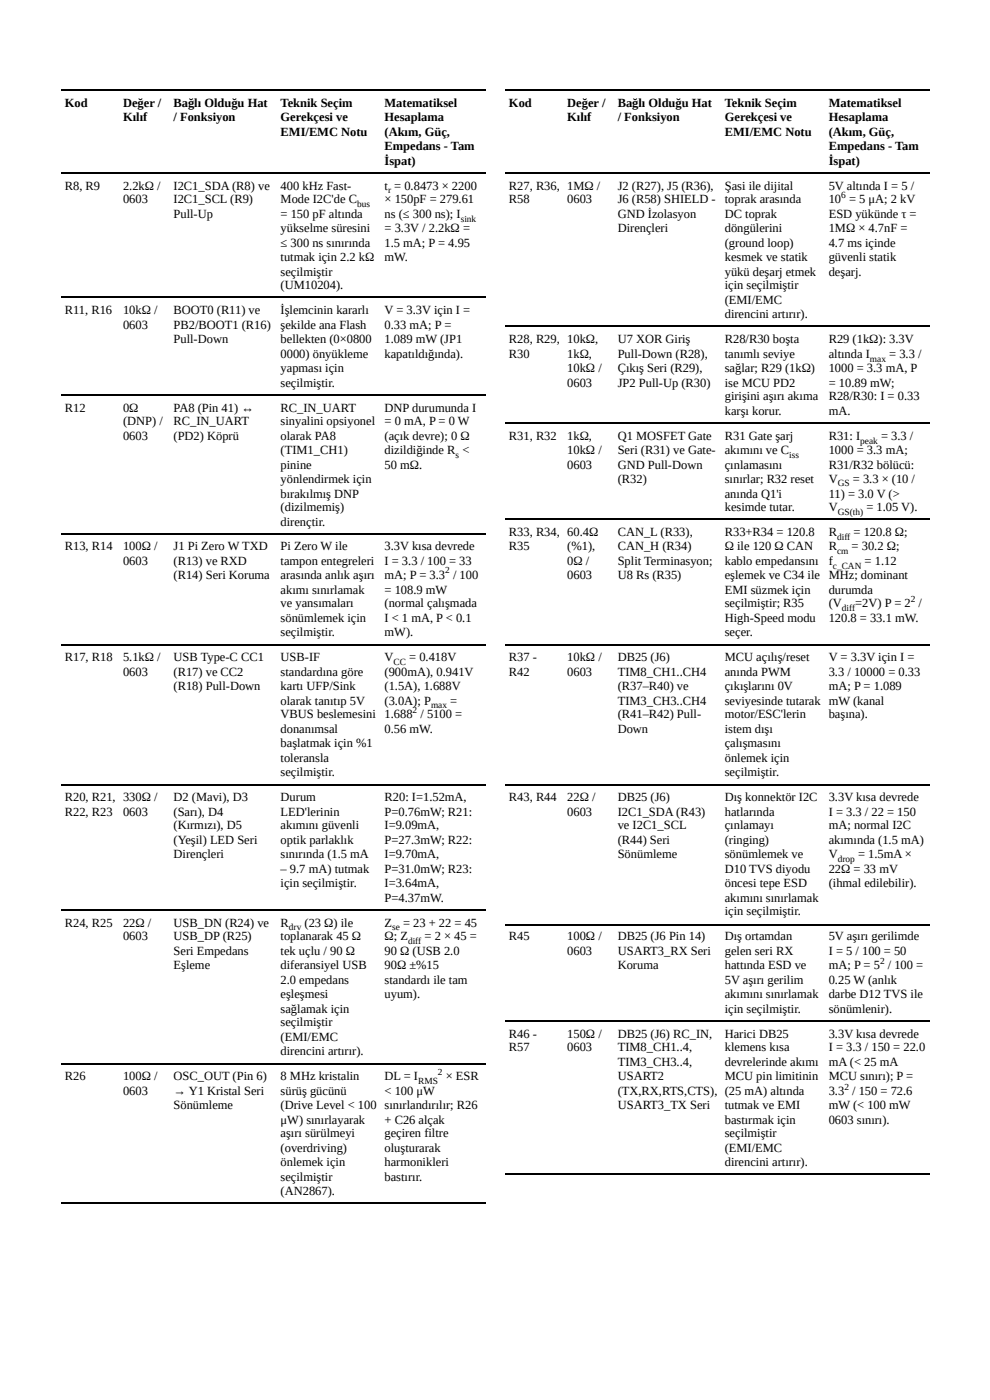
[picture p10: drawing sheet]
<svg xmlns="http://www.w3.org/2000/svg" width="210mm" height="297mm" viewBox="0 0 210 297" stroke-linecap="round" stroke-linejoin="round" font-family="sans-serif">
<defs><g id="words">
<g font-size="2.6">
<text x="13.7" y="22.8">Kod</text>
<text x="26.1" y="22.8">Değer /</text>
<text x="36.8" y="22.8">Bağlı Olduğu Hat</text>
<text x="59.5" y="22.8">Teknik Seçim</text>
<text x="81.5" y="22.8">Matematiksel</text>
<text x="107.9" y="22.8">Kod</text>
<text x="120.3" y="22.8">Değer /</text>
<text x="131" y="22.8">Bağlı Olduğu Hat</text>
<text x="153.7" y="22.8">Teknik Seçim</text>
<text x="175.7" y="22.8">Matematiksel</text>
<text x="26.1" y="25.7">Kılıf</text>
<text x="36.8" y="25.7">/ Fonksiyon</text>
<text x="59.5" y="25.7">Gerekçesi ve</text>
<text x="59.5" y="28.8">EMI/EMC Notu</text>
<text x="81.5" y="25.7">Hesaplama</text>
<text x="81.5" y="28.8">(Akım, Güç,</text>
<text x="120.3" y="25.7">Kılıf</text>
<text x="131" y="25.7">/ Fonksiyon</text>
<text x="153.7" y="25.7">Gerekçesi ve</text>
<text x="153.7" y="28.8">EMI/EMC Notu</text>
<text x="175.7" y="25.7">Hesaplama</text>
<text x="175.7" y="28.8">(Akım, Güç,</text>
<text x="81.5" y="31.7">Empedans - Tam</text>
<text x="81.5" y="34.9">İspat)</text>
<text x="175.7" y="31.7">Empedans - Tam</text>
<text x="175.7" y="34.9">İspat)</text>
<text x="13.7" y="40.2">R8, R9</text>
<text x="26.1" y="40.2">2.2kΩ /</text>
<text x="36.8" y="40.2">I2C1_SDA (R8) ve</text>
<text x="59.5" y="40.2">400 kHz Fast-</text>
<text x="81.5" y="40.2">t = 0.8473 × 2200</text>
<text x="107.9" y="40.2">R27, R36, 1MΩ /</text>
<text x="131" y="40.2">J2 (R27), J5 (R36),</text>
<text x="153.7" y="40.2">Şasi ile dijital</text>
<text x="175.7" y="40.2">5V altında I = 5 /</text>
<text x="26.1" y="43.1">0603</text>
<text x="36.8" y="43.1">I2C1_SCL (R9)</text>
<text x="36.8" y="46.3">Pull-Up</text>
<text x="59.5" y="43.1">Mode I2C'de C</text>
<text x="59.5" y="46.3">= 150 pF altında</text>
<text x="81.5" y="43.1">× 150pF = 279.61</text>
<text x="81.5" y="46.3">ns (≤ 300 ns); I</text>
<text x="107.9" y="43.1">R58</text>
<text x="120.3" y="43.1">0603</text>
<text x="131" y="43.1">J6 (R58) SHIELD -</text>
<text x="131" y="46.3">GND İzolasyon</text>
<text x="153.7" y="43.1">toprak arasında</text>
<text x="153.7" y="46.3">DC toprak</text>
<text x="175.7" y="43.1">10 = 5 μA; 2 kV</text>
<text x="175.7" y="46.3">ESD yükünde τ =</text>
<text x="59.5" y="49.2">yükselme süresini</text>
<text x="59.5" y="52.4">≤ 300 ns sınırında</text>
<text x="81.5" y="49.2">= 3.3V / 2.2kΩ =</text>
<text x="81.5" y="52.4">1.5 mA; P = 4.95</text>
<text x="131" y="49.2">Dirençleri</text>
<text x="153.7" y="49.2">döngülerini</text>
<text x="153.7" y="52.4">(ground loop)</text>
<text x="175.7" y="49.2">1MΩ × 4.7nF =</text>
<text x="175.7" y="52.4">4.7 ms içinde</text>
<text x="59.5" y="55.3">tutmak için 2.2 kΩ</text>
<text x="59.5" y="58.5">seçilmiştir</text>
<text x="81.5" y="55.3">mW.</text>
<text x="153.7" y="55.3">kesmek ve statik</text>
<text x="153.7" y="58.5">yükü deşarj etmek</text>
<text x="175.7" y="55.3">güvenli statik</text>
<text x="175.7" y="58.5">deşarj.</text>
<text x="59.5" y="61.4">(UM10204).</text>
<text x="153.7" y="61.4">için seçilmiştir</text>
<text x="153.7" y="64.6">(EMI/EMC</text>
<text x="13.7" y="66.7">R11, R16</text>
<text x="26.1" y="66.7">10kΩ /</text>
<text x="26.1" y="69.8">0603</text>
<text x="36.8" y="66.7">BOOT0 (R11) ve</text>
<text x="36.8" y="69.8">PB2/BOOT1 (R16)</text>
<text x="59.5" y="66.7">İşlemcinin kararlı</text>
<text x="59.5" y="69.8">şekilde ana Flash</text>
<text x="81.5" y="66.7">V = 3.3V için I =</text>
<text x="81.5" y="69.8">0.33 mA; P =</text>
<text x="153.7" y="67.5">direncini artırır).</text>
<text x="36.8" y="72.8">Pull-Down</text>
<text x="59.5" y="72.8">bellekten (0×0800</text>
<text x="59.5" y="75.9">0000) önyükleme</text>
<text x="81.5" y="72.8">1.089 mW (JP1</text>
<text x="81.5" y="75.9">kapatıldığında).</text>
<text x="107.9" y="72.8">R28, R29, 10kΩ,</text>
<text x="107.9" y="75.9">R30</text>
<text x="120.3" y="75.9">1kΩ,</text>
<text x="131" y="72.8">U7 XOR Giriş</text>
<text x="131" y="75.9">Pull-Down (R28),</text>
<text x="153.7" y="72.8">R28/R30 boşta</text>
<text x="153.7" y="75.9">tanımlı seviye</text>
<text x="175.7" y="72.8">R29 (1kΩ): 3.3V</text>
<text x="175.7" y="75.9">altında I</text>
<text x="188.5" y="75.9">= 3.3 /</text>
<text x="59.5" y="78.8">yapması için</text>
<text x="59.5" y="82">seçilmiştir.</text>
<text x="120.3" y="78.8">10kΩ /</text>
<text x="120.3" y="82">0603</text>
<text x="131" y="78.8">Çıkış Seri (R29),</text>
<text x="131" y="82">JP2 Pull-Up (R30)</text>
<text x="153.7" y="78.8">sağlar; R29 (1kΩ)</text>
<text x="153.7" y="82">ise MCU PD2</text>
<text x="175.7" y="78.8">1000 = 3.3 mA, P</text>
<text x="175.7" y="82">= 10.89 mW;</text>
<text x="13.7" y="87.3">R12</text>
<text x="26.1" y="87.3">0Ω</text>
<text x="36.8" y="87.3">PA8 (Pin 41) ↔</text>
<text x="59.5" y="87.3">RC_IN_UART</text>
<text x="81.5" y="87.3">DNP durumunda I</text>
<text x="153.7" y="84.9">girişini aşırı akıma</text>
<text x="153.7" y="88.1">karşı korur.</text>
<text x="175.7" y="84.9">R28/R30: I = 0.33</text>
<text x="175.7" y="88.1">mA.</text>
<text x="26.1" y="90.2">(DNP) /</text>
<text x="26.1" y="93.4">0603</text>
<text x="36.8" y="90.2">RC_IN_UART</text>
<text x="36.8" y="93.4">(PD2) Köprü</text>
<text x="59.5" y="90.2">sinyalini opsiyonel</text>
<text x="59.5" y="93.4">olarak PA8</text>
<text x="81.5" y="90.2">= 0 mA, P = 0 W</text>
<text x="81.5" y="93.4">(açık devre); 0 Ω</text>
<text x="107.9" y="93.4">R31, R32</text>
<text x="120.3" y="93.4">1kΩ,</text>
<text x="131" y="93.4">Q1 MOSFET Gate</text>
<text x="153.7" y="93.4">R31 Gate şarj</text>
<text x="175.7" y="93.4">R31: I</text>
<text x="186.8" y="93.4">= 3.3 /</text>
<text x="59.5" y="96.3">(TIM1_CH1)</text>
<text x="59.5" y="99.5">pinine</text>
<text x="81.5" y="96.3">dizildiğinde R &lt;</text>
<text x="81.5" y="99.5">50 mΩ.</text>
<text x="120.3" y="96.3">10kΩ /</text>
<text x="120.3" y="99.5">0603</text>
<text x="131" y="96.3">Seri (R31) ve Gate-</text>
<text x="131" y="99.5">GND Pull-Down</text>
<text x="153.7" y="96.3">akımını ve C</text>
<text x="153.7" y="99.5">çınlamasını</text>
<text x="175.7" y="96.3">1000 = 3.3 mA;</text>
<text x="175.7" y="99.5">R31/R32 bölücü:</text>
<text x="59.5" y="102.4">yönlendirmek için</text>
<text x="59.5" y="105.6">bırakılmış DNP</text>
<text x="131" y="102.4">(R32)</text>
<text x="153.7" y="102.4">sınırlar; R32 reset</text>
<text x="153.7" y="105.6">anında Q1'i</text>
<text x="175.7" y="102.4">V</text>
<text x="175.7" y="105.6">11) = 3.0 V (&gt;</text>
<text x="180.8" y="102.4">= 3.3 × (10 /</text>
<text x="59.5" y="108.5">(dizilmemiş)</text>
<text x="59.5" y="111.6">dirençtir.</text>
<text x="107.9" y="113.8">R33, R34, 60.4Ω</text>
<text x="131" y="113.8">CAN_L (R33),</text>
<text x="153.7" y="108.5">kesimde tutar.</text>
<text x="153.7" y="113.8">R33+R34 = 120.8</text>
<text x="175.7" y="108.5">V</text>
<text x="175.7" y="113.8">R</text>
<text x="181" y="113.8">= 120.8 Ω;</text>
<text x="183.7" y="108.5">= 1.05 V).</text>
<text x="13.7" y="116.7">R13, R14</text>
<text x="26.1" y="116.7">100Ω /</text>
<text x="26.1" y="119.9">0603</text>
<text x="36.8" y="116.7">J1 Pi Zero W TXD</text>
<text x="36.8" y="119.9">(R13) ve RXD</text>
<text x="59.5" y="116.7">Pi Zero W ile</text>
<text x="59.5" y="119.9">tampon entegreleri</text>
<text x="81.5" y="116.7">3.3V kısa devrede</text>
<text x="81.5" y="119.9">I = 3.3 / 100 = 33</text>
<text x="107.9" y="116.7">R35</text>
<text x="120.3" y="116.7">(%1),</text>
<text x="120.3" y="119.9">0Ω /</text>
<text x="131" y="116.7">CAN_H (R34)</text>
<text x="131" y="119.9">Split Terminasyon;</text>
<text x="153.7" y="116.7">Ω ile 120 Ω CAN</text>
<text x="153.7" y="119.9">kablo empedansını</text>
<text x="175.7" y="116.7">R</text>
<text x="175.7" y="119.9">f</text>
<text x="180.6" y="116.7">= 30.2 Ω;</text>
<text x="183.3" y="119.9">= 1.12</text>
<text x="36.8" y="122.8">(R14) Seri Koruma</text>
<text x="59.5" y="122.8">arasında anlık aşırı</text>
<text x="59.5" y="125.9">akımı sınırlamak</text>
<text x="81.5" y="122.8">mA; P = 3.3 / 100</text>
<text x="81.5" y="125.9">= 108.9 mW</text>
<text x="120.3" y="122.8">0603</text>
<text x="131" y="122.8">U8 Rs (R35)</text>
<text x="153.7" y="122.8">eşlemek ve C34 ile</text>
<text x="153.7" y="125.9">EMI süzmek için</text>
<text x="175.7" y="122.8">MHz; dominant</text>
<text x="175.7" y="125.9">durumda</text>
<text x="59.5" y="128.8">ve yansımaları</text>
<text x="81.5" y="128.8">(normal çalışmada</text>
<text x="153.7" y="128.8">seçilmiştir; R35</text>
<text x="175.7" y="128.8">(V</text>
<text x="181.3" y="128.8">=2V) P = 2 /</text>
<text x="59.5" y="132">sönümlemek için</text>
<text x="59.5" y="134.9">seçilmiştir.</text>
<text x="81.5" y="132">I &lt; 1 mA, P &lt; 0.1</text>
<text x="81.5" y="134.9">mW).</text>
<text x="153.7" y="132">High-Speed modu</text>
<text x="153.7" y="134.9">seçer.</text>
<text x="175.7" y="132">120.8 = 33.1 mW.</text>
<text x="13.7" y="140.2">R17, R18</text>
<text x="26.1" y="140.2">5.1kΩ /</text>
<text x="26.1" y="143.4">0603</text>
<text x="36.8" y="140.2">USB Type-C CC1</text>
<text x="36.8" y="143.4">(R17) ve CC2</text>
<text x="59.5" y="140.2">USB-IF</text>
<text x="59.5" y="143.4">standardına göre</text>
<text x="81.5" y="140.2">V</text>
<text x="81.5" y="143.4">(900mA), 0.941V</text>
<text x="86.8" y="140.2">= 0.418V</text>
<text x="107.9" y="140.2">R37 -</text>
<text x="107.9" y="143.4">R42</text>
<text x="120.3" y="140.2">10kΩ /</text>
<text x="120.3" y="143.4">0603</text>
<text x="131" y="140.2">DB25 (J6)</text>
<text x="131" y="143.4">TIM8_CH1..CH4</text>
<text x="153.7" y="140.2">MCU açılış/reset</text>
<text x="153.7" y="143.4">anında PWM</text>
<text x="175.7" y="140.2">V = 3.3V için I =</text>
<text x="175.7" y="143.4">3.3 / 10000 = 0.33</text>
<text x="36.8" y="146.3">(R18) Pull-Down</text>
<text x="59.5" y="146.3">kartı UFP/Sink</text>
<text x="59.5" y="149.5">olarak tanıtıp 5V</text>
<text x="81.5" y="146.3">(1.5A), 1.688V</text>
<text x="81.5" y="149.5">(3.0A); P</text>
<text x="95.5" y="149.5">=</text>
<text x="131" y="146.3">(R37–R40) ve</text>
<text x="131" y="149.5">TIM3_CH3..CH4</text>
<text x="153.7" y="146.3">çıkışlarını 0V</text>
<text x="153.7" y="149.5">seviyesinde tutarak mW (kanal</text>
<text x="175.7" y="146.3">mA; P = 1.089</text>
<text x="59.5" y="152.4">VBUS beslemesini 1.688 / 5100 =</text>
<text x="59.5" y="155.6">donanımsal</text>
<text x="81.5" y="155.6">0.56 mW.</text>
<text x="131" y="152.4">(R41–R42) Pull-</text>
<text x="131" y="155.6">Down</text>
<text x="153.7" y="152.4">motor/ESC'lerin</text>
<text x="153.7" y="155.6">istem dışı</text>
<text x="175.7" y="152.4">başına).</text>
<text x="59.5" y="158.5">başlatmak için %1</text>
<text x="59.5" y="161.7">toleransla</text>
<text x="153.7" y="158.5">çalışmasını</text>
<text x="153.7" y="161.7">önlemek için</text>
<text x="59.5" y="164.6">seçilmiştir.</text>
<text x="153.7" y="164.6">seçilmiştir.</text>
<text x="13.7" y="169.9">R20, R21, 330Ω /</text>
<text x="13.7" y="173">R22, R23</text>
<text x="26.1" y="173">0603</text>
<text x="36.8" y="169.9">D2 (Mavi), D3</text>
<text x="36.8" y="173">(Sarı), D4</text>
<text x="59.5" y="169.9">Durum</text>
<text x="59.5" y="173">LED'lerinin</text>
<text x="81.5" y="169.9">R20: I=1.52mA,</text>
<text x="81.5" y="173">P=0.76mW; R21:</text>
<text x="107.9" y="169.9">R43, R44</text>
<text x="120.3" y="169.9">22Ω /</text>
<text x="120.3" y="173">0603</text>
<text x="131" y="169.9">DB25 (J6)</text>
<text x="131" y="173">I2C1_SDA (R43)</text>
<text x="153.7" y="169.9">Dış konnektör I2C</text>
<text x="153.7" y="173">hatlarında</text>
<text x="175.7" y="169.9">3.3V kısa devrede</text>
<text x="175.7" y="173">I = 3.3 / 22 = 150</text>
<text x="36.8" y="175.9">(Kırmızı), D5</text>
<text x="36.8" y="179.1">(Yeşil) LED Seri</text>
<text x="59.5" y="175.9">akımını güvenli</text>
<text x="59.5" y="179.1">optik parlaklık</text>
<text x="81.5" y="175.9">I=9.09mA,</text>
<text x="81.5" y="179.1">P=27.3mW; R22:</text>
<text x="131" y="175.9">ve I2C1_SCL</text>
<text x="131" y="179.1">(R44) Seri</text>
<text x="153.7" y="175.9">çınlamayı</text>
<text x="153.7" y="179.1">(ringing)</text>
<text x="175.7" y="175.9">mA; normal I2C</text>
<text x="175.7" y="179.1">akımında (1.5 mA)</text>
<text x="36.8" y="182">Dirençleri</text>
<text x="59.5" y="182">sınırında (1.5 mA</text>
<text x="59.5" y="185.2">– 9.7 mA) tutmak</text>
<text x="81.5" y="182">I=9.70mA,</text>
<text x="81.5" y="185.2">P=31.0mW; R23:</text>
<text x="131" y="182">Sönümleme</text>
<text x="153.7" y="182">sönümlemek ve</text>
<text x="153.7" y="185.2">D10 TVS diyodu</text>
<text x="175.7" y="182">V</text>
<text x="175.7" y="185.2">22Ω = 33 mV</text>
<text x="181.9" y="182">= 1.5mA ×</text>
<text x="59.5" y="188.1">için seçilmiştir.</text>
<text x="81.5" y="188.1">I=3.64mA,</text>
<text x="81.5" y="191.3">P=4.37mW.</text>
<text x="153.7" y="188.1">öncesi tepe ESD</text>
<text x="153.7" y="191.3">akımını sınırlamak</text>
<text x="175.7" y="188.1">(ihmal edilebilir).</text>
<text x="13.7" y="196.6">R24, R25</text>
<text x="26.1" y="196.6">22Ω /</text>
<text x="36.8" y="196.6">USB_DN (R24) ve</text>
<text x="59.5" y="196.6">R</text>
<text x="64.6" y="196.6">(23 Ω) ile</text>
<text x="81.5" y="196.6">Z</text>
<text x="85.5" y="196.6">= 23 + 22 = 45</text>
<text x="153.7" y="194.2">için seçilmiştir.</text>
<text x="26.1" y="199.5">0603</text>
<text x="36.8" y="199.5">USB_DP (R25)</text>
<text x="36.8" y="202.7">Seri Empedans</text>
<text x="59.5" y="199.5">toplanarak 45 Ω</text>
<text x="59.5" y="202.7">tek uçlu / 90 Ω</text>
<text x="81.5" y="199.5">Ω; Z</text>
<text x="81.5" y="202.7">90 Ω (USB 2.0</text>
<text x="90" y="199.5">= 2 × 45 =</text>
<text x="107.9" y="199.5">R45</text>
<text x="120.3" y="199.5">100Ω /</text>
<text x="120.3" y="202.7">0603</text>
<text x="131" y="199.5">DB25 (J6 Pin 14)</text>
<text x="131" y="202.7">USART3_RX Seri</text>
<text x="153.7" y="199.5">Dış ortamdan</text>
<text x="153.7" y="202.7">gelen seri RX</text>
<text x="175.7" y="199.5">5V aşırı gerilimde</text>
<text x="175.7" y="202.7">I = 5 / 100 = 50</text>
<text x="36.8" y="205.6">Eşleme</text>
<text x="59.5" y="205.6">diferansiyel USB</text>
<text x="59.5" y="208.7">2.0 empedans</text>
<text x="81.5" y="205.6">90Ω ±%15</text>
<text x="81.5" y="208.7">standardı ile tam</text>
<text x="131" y="205.6">Koruma</text>
<text x="153.7" y="205.6">hattında ESD ve</text>
<text x="153.7" y="208.7">5V aşırı gerilim</text>
<text x="175.7" y="205.6">mA; P = 5 / 100 =</text>
<text x="175.7" y="208.7">0.25 W (anlık</text>
<text x="59.5" y="211.7">eşleşmesi</text>
<text x="59.5" y="214.8">sağlamak için</text>
<text x="81.5" y="211.7">uyum).</text>
<text x="153.7" y="211.7">akımını sınırlamak</text>
<text x="153.7" y="214.8">için seçilmiştir.</text>
<text x="175.7" y="211.7">darbe D12 TVS ile</text>
<text x="175.7" y="214.8">sönümlenir).</text>
<text x="59.5" y="217.7">seçilmiştir</text>
<text x="59.5" y="220.9">(EMI/EMC</text>
<text x="107.9" y="220.1">R46 -</text>
<text x="120.3" y="220.1">150Ω /</text>
<text x="131" y="220.1">DB25 (J6) RC_IN,</text>
<text x="153.7" y="220.1">Harici DB25</text>
<text x="175.7" y="220.1">3.3V kısa devrede</text>
<text x="59.5" y="223.8">direncini artırır).</text>
<text x="107.9" y="223">R57</text>
<text x="120.3" y="223">0603</text>
<text x="131" y="223">TIM8_CH1..4,</text>
<text x="131" y="226.2">TIM3_CH3..4,</text>
<text x="153.7" y="223">klemens kısa</text>
<text x="153.7" y="226.2">devrelerinde akımı</text>
<text x="175.7" y="223">I = 3.3 / 150 = 22.0</text>
<text x="175.7" y="226.2">mA (&lt; 25 mA</text>
<text x="13.7" y="229.1">R26</text>
<text x="26.1" y="229.1">100Ω /</text>
<text x="26.1" y="232.3">0603</text>
<text x="36.8" y="229.1">OSC_OUT (Pin 6)</text>
<text x="36.8" y="232.3">→ Y1 Kristal Seri</text>
<text x="59.5" y="229.1">8 MHz kristalin</text>
<text x="59.5" y="232.3">sürüş gücünü</text>
<text x="81.5" y="229.1">DL = I</text>
<text x="81.5" y="232.3">&lt; 100 μW</text>
<text x="94.5" y="229.1">× ESR</text>
<text x="131" y="229.1">USART2</text>
<text x="131" y="232.3">(TX,RX,RTS,CTS), (25 mA) altında</text>
<text x="153.7" y="229.1">MCU pin limitinin</text>
<text x="175.7" y="229.1">MCU sınırı); P =</text>
<text x="175.7" y="232.3">3.3 / 150 = 72.6</text>
<text x="36.8" y="235.2">Sönümleme</text>
<text x="59.5" y="235.2">(Drive Level &lt; 100 sınırlandırılır; R26</text>
<text x="59.5" y="238.4">μW) sınırlayarak</text>
<text x="81.5" y="238.4">+ C26 alçak</text>
<text x="131" y="235.2">USART3_TX Seri</text>
<text x="153.7" y="235.2">tutmak ve EMI</text>
<text x="153.7" y="238.4">bastırmak için</text>
<text x="175.7" y="235.2">mW (&lt; 100 mW</text>
<text x="175.7" y="238.4">0603 sınırı).</text>
<text x="59.5" y="241.3">aşırı sürülmeyi</text>
<text x="59.5" y="244.5">(overdriving)</text>
<text x="81.5" y="241.3">geçiren filtre</text>
<text x="81.5" y="244.5">oluşturarak</text>
<text x="153.7" y="241.3">seçilmiştir</text>
<text x="153.7" y="244.5">(EMI/EMC</text>
<text x="59.5" y="247.4">önlemek için</text>
<text x="59.5" y="250.5">seçilmiştir</text>
<text x="81.5" y="247.4">harmonikleri</text>
<text x="81.5" y="250.5">bastırır.</text>
<text x="153.7" y="247.4">direncini artırır).</text>
<text x="59.5" y="253.5">(AN2867).</text>
</g>
<g font-size="2">
<text x="82.3" y="41">r</text>
<text x="178.3" y="42">6</text>
<text x="75.7" y="43.9">bus</text>
<text x="97.7" y="47.1">sink</text>
<text x="184.4" y="76.7">max</text>
<text x="182.4" y="94.2">peak</text>
<text x="96.6" y="97.1">s</text>
<text x="167.3" y="97.1">iss</text>
<text x="177.6" y="103.2">GS</text>
<text x="177.6" y="109.3">GS(th)</text>
<text x="177.5" y="114.6">diff</text>
<text x="177.5" y="117.5">cm</text>
<text x="94.4" y="121.6">2</text>
<text x="176.6" y="120.6">c_CAN</text>
<text x="178.5" y="129.6">diff</text>
<text x="193.1" y="127.7">2</text>
<text x="83.4" y="141">CC</text>
<text x="87.5" y="151.2">2</text>
<text x="91.4" y="150.3">max</text>
<text x="177.6" y="182.8">drop</text>
<text x="61.3" y="197.4">drv</text>
<text x="83.1" y="197.4">se</text>
<text x="86.5" y="200.3">diff</text>
<text x="186.6" y="204.4">2</text>
<text x="92.8" y="228">2</text>
<text x="88.7" y="229.9">RMS</text>
<text x="179" y="231.1">2</text>
</g>
</g></defs>
<g fill="none" stroke="#000" stroke-width=".26">
<path d="M13 19.2h89.9M107.2 19.2h89.8M13 36.6h89.9M107.2 36.6h89.8M13 63.1h89.9M107.2 69.2h89.8M13 83.7h89.9M107.2 89.8h89.8M13 113.4h89.9M107.2 110.2h89.8M13 136.9h89.9M107.2 136.9h89.8"/>
<path d="M13 166.5h89.9M107.2 166.5h89.8M13 193h89.9M107.2 196.2h89.8M107.2 216.6h89.8M13 225.8h89.9M13 255.2h89.9M107.2 249.1h89.8"/>
</g>
<use href="#words"/>
</svg>
